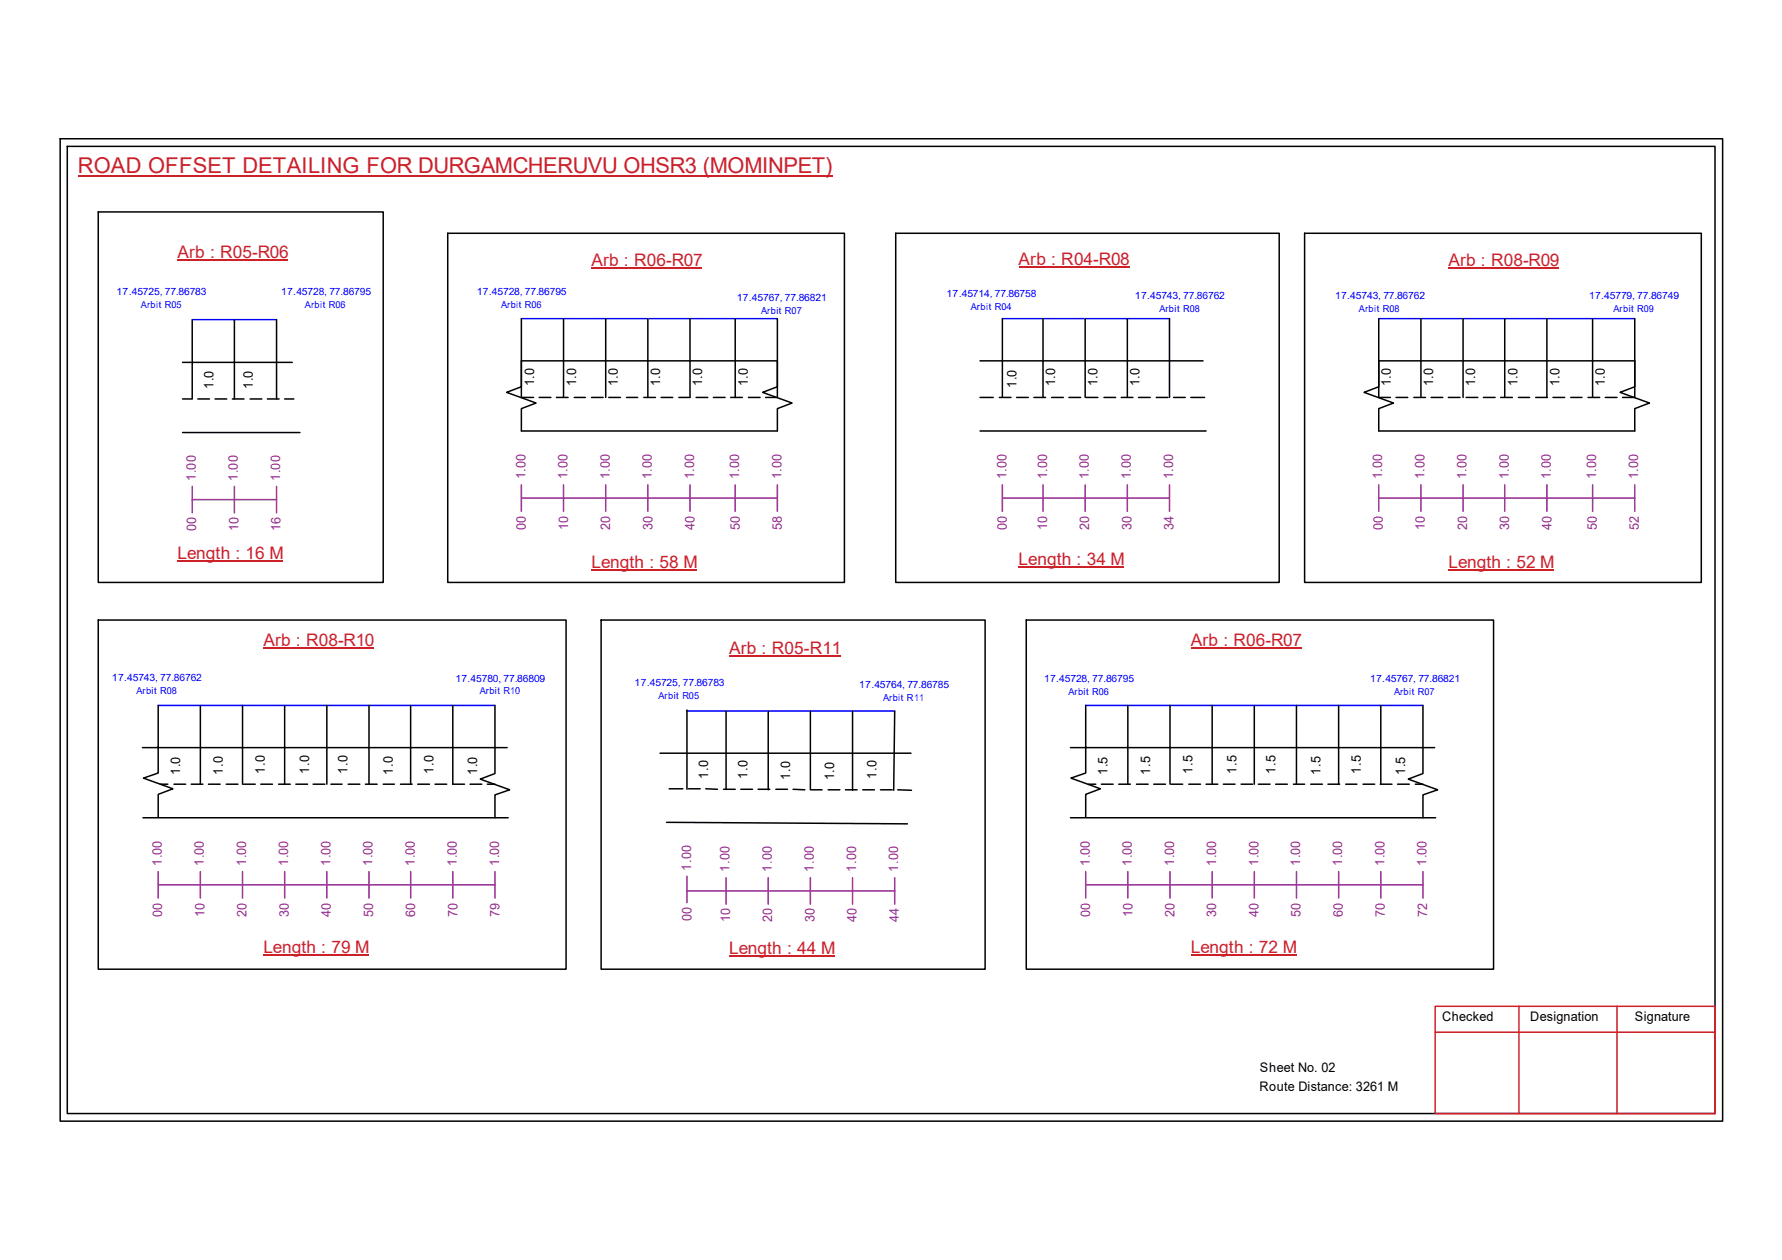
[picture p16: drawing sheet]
<svg xmlns="http://www.w3.org/2000/svg" width="297mm" height="210mm" viewBox="0 0 297 210" stroke-linecap="round" stroke-linejoin="round" font-family="sans-serif">
<defs><g id="words">
<text font-size="3.6" fill="#cd2027" x="13" y="28.9">ROAD OFFSET DETAILING FOR DURGAMCHERUVU OHSR3 (MOMINPET)</text>
<g font-size="2.9" fill="#cd2027">
<text x="29.6" y="43">Arb : R05-R06</text>
<text x="98.6" y="44.3">Arb : R06-R07</text>
<text x="169.8" y="44.1">Arb : R04-R08</text>
<text x="241.4" y="44.3">Arb : R08-R09</text>
<text x="29.6" y="93.1">Length : 16 M</text>
<text x="98.6" y="94.6">Length : 58 M</text>
<text x="169.8" y="94.1">Length : 34 M</text>
<text x="241.4" y="94.6">Length : 52 M</text>
<text x="43.9" y="107.6">Arb : R08-R10</text>
<text x="198.5" y="107.6">Arb : R06-R07</text>
<text x="121.5" y="108.9">Arb : R05-R11</text>
<text x="43.9" y="158.8">Length : 79 M</text>
<text x="121.5" y="158.9">Length : 44 M</text>
<text x="198.5" y="158.8">Length : 72 M</text>
</g>
<g font-size="2.2">
<text x="35.6" y="64.8" transform="rotate(-90 35.6 64.8)">1.0</text>
<text x="42.1" y="64.8" transform="rotate(-90 42.1 64.8)">1.0</text>
<text x="89" y="64.3" transform="rotate(-90 89 64.3)">1.0</text>
<text x="96.1" y="64.3" transform="rotate(-90 96.1 64.3)">1.0</text>
<text x="103" y="64.3" transform="rotate(-90 103 64.3)">1.0</text>
<text x="110" y="64.3" transform="rotate(-90 110 64.3)">1.0</text>
<text x="117" y="64.3" transform="rotate(-90 117 64.3)">1.0</text>
<text x="124.7" y="64.3" transform="rotate(-90 124.7 64.3)">1.0</text>
<text x="169.5" y="64.6" transform="rotate(-90 169.5 64.6)">1.0</text>
<text x="175.9" y="64.3" transform="rotate(-90 175.9 64.3)">1.0</text>
<text x="182.9" y="64.3" transform="rotate(-90 182.9 64.3)">1.0</text>
<text x="189.9" y="64.3" transform="rotate(-90 189.9 64.3)">1.0</text>
<text x="231.9" y="64.3" transform="rotate(-90 231.9 64.3)">1.0</text>
<text x="238.9" y="64.3" transform="rotate(-90 238.9 64.3)">1.0</text>
<text x="245.9" y="64.3" transform="rotate(-90 245.9 64.3)">1.0</text>
<text x="252.9" y="64.3" transform="rotate(-90 252.9 64.3)">1.0</text>
<text x="260" y="64.3" transform="rotate(-90 260 64.3)">1.0</text>
<text x="267.5" y="64.3" transform="rotate(-90 267.5 64.3)">1.0</text>
<text x="30" y="129.1" transform="rotate(-90 30 129.1)">1.0</text>
<text x="37.1" y="129" transform="rotate(-90 37.1 129)">1.0</text>
<text x="44.2" y="128.9" transform="rotate(-90 44.2 128.9)">1.0</text>
<text x="51.5" y="128.9" transform="rotate(-90 51.5 128.9)">1.0</text>
<text x="58" y="128.9" transform="rotate(-90 58 128.9)">1.0</text>
<text x="65.5" y="129" transform="rotate(-90 65.5 129)">1.0</text>
<text x="72.3" y="128.9" transform="rotate(-90 72.3 128.9)">1.0</text>
<text x="79.5" y="129.1" transform="rotate(-90 79.5 129.1)">1.0</text>
<text x="118.1" y="129.7" transform="rotate(-90 118.1 129.7)">1.0</text>
<text x="124.6" y="129.7" transform="rotate(-90 124.6 129.7)">1.0</text>
<text x="131.7" y="129.9" transform="rotate(-90 131.7 129.9)">1.0</text>
<text x="139.1" y="130" transform="rotate(-90 139.1 130)">1.0</text>
<text x="146.1" y="129.7" transform="rotate(-90 146.1 129.7)">1.0</text>
<text x="184.6" y="129.1" transform="rotate(-90 184.6 129.1)">1.5</text>
<text x="191.7" y="129" transform="rotate(-90 191.7 129)">1.5</text>
<text x="198.8" y="128.9" transform="rotate(-90 198.8 128.9)">1.5</text>
<text x="206.1" y="128.9" transform="rotate(-90 206.1 128.9)">1.5</text>
<text x="212.6" y="128.9" transform="rotate(-90 212.6 128.9)">1.5</text>
<text x="220.1" y="129" transform="rotate(-90 220.1 129)">1.5</text>
<text x="226.9" y="128.9" transform="rotate(-90 226.9 128.9)">1.5</text>
<text x="234.2" y="129.1" transform="rotate(-90 234.2 129.1)">1.5</text>
<text x="240.4" y="170.1">Checked</text>
<text x="255.1" y="170.1">Designation</text>
<text x="272.5" y="170.1">Signature</text>
<text x="210" y="178.6">Sheet No. 02</text>
<text x="209.9" y="181.7">Route Distance: 3261 M</text>
</g>
<g font-size="2.2" fill="#93278f">
<text x="32.6" y="80.1" transform="rotate(-90 32.6 80.1)">1.00</text>
<text x="39.7" y="80.1" transform="rotate(-90 39.7 80.1)">1.00</text>
<text x="46.7" y="80.1" transform="rotate(-90 46.7 80.1)">1.00</text>
<text x="87.6" y="79.8" transform="rotate(-90 87.6 79.8)">1.00</text>
<text x="94.6" y="79.8" transform="rotate(-90 94.6 79.8)">1.00</text>
<text x="101.6" y="79.8" transform="rotate(-90 101.6 79.8)">1.00</text>
<text x="108.7" y="79.8" transform="rotate(-90 108.7 79.8)">1.00</text>
<text x="115.7" y="79.8" transform="rotate(-90 115.7 79.8)">1.00</text>
<text x="123.2" y="79.8" transform="rotate(-90 123.2 79.8)">1.00</text>
<text x="130.3" y="79.8" transform="rotate(-90 130.3 79.8)">1.00</text>
<text x="167.8" y="79.8" transform="rotate(-90 167.8 79.8)">1.00</text>
<text x="174.5" y="79.8" transform="rotate(-90 174.5 79.8)">1.00</text>
<text x="181.5" y="79.8" transform="rotate(-90 181.5 79.8)">1.00</text>
<text x="188.5" y="79.8" transform="rotate(-90 188.5 79.8)">1.00</text>
<text x="195.5" y="79.8" transform="rotate(-90 195.5 79.8)">1.00</text>
<text x="230.4" y="79.8" transform="rotate(-90 230.4 79.8)">1.00</text>
<text x="237.4" y="79.8" transform="rotate(-90 237.4 79.8)">1.00</text>
<text x="244.5" y="79.8" transform="rotate(-90 244.5 79.8)">1.00</text>
<text x="251.5" y="79.8" transform="rotate(-90 251.5 79.8)">1.00</text>
<text x="258.5" y="79.8" transform="rotate(-90 258.5 79.8)">1.00</text>
<text x="266.1" y="79.8" transform="rotate(-90 266.1 79.8)">1.00</text>
<text x="273.1" y="79.8" transform="rotate(-90 273.1 79.8)">1.00</text>
<text x="32.7" y="88.5" transform="rotate(-90 32.7 88.5)">00</text>
<text x="39.7" y="88.5" transform="rotate(-90 39.7 88.5)">10</text>
<text x="46.8" y="88.5" transform="rotate(-90 46.8 88.5)">16</text>
<text x="87.7" y="88.3" transform="rotate(-90 87.7 88.3)">00</text>
<text x="94.7" y="88.3" transform="rotate(-90 94.7 88.3)">10</text>
<text x="101.7" y="88.3" transform="rotate(-90 101.7 88.3)">20</text>
<text x="108.8" y="88.3" transform="rotate(-90 108.8 88.3)">30</text>
<text x="115.8" y="88.3" transform="rotate(-90 115.8 88.3)">40</text>
<text x="123.3" y="88.3" transform="rotate(-90 123.3 88.3)">50</text>
<text x="130.3" y="88.3" transform="rotate(-90 130.3 88.3)">58</text>
<text x="167.8" y="88.3" transform="rotate(-90 167.8 88.3)">00</text>
<text x="174.5" y="88.3" transform="rotate(-90 174.5 88.3)">10</text>
<text x="181.6" y="88.3" transform="rotate(-90 181.6 88.3)">20</text>
<text x="188.6" y="88.3" transform="rotate(-90 188.6 88.3)">30</text>
<text x="195.6" y="88.3" transform="rotate(-90 195.6 88.3)">34</text>
<text x="230.5" y="88.3" transform="rotate(-90 230.5 88.3)">00</text>
<text x="237.5" y="88.3" transform="rotate(-90 237.5 88.3)">10</text>
<text x="244.6" y="88.3" transform="rotate(-90 244.6 88.3)">20</text>
<text x="251.6" y="88.3" transform="rotate(-90 251.6 88.3)">30</text>
<text x="258.6" y="88.3" transform="rotate(-90 258.6 88.3)">40</text>
<text x="266.1" y="88.3" transform="rotate(-90 266.1 88.3)">50</text>
<text x="273.2" y="88.3" transform="rotate(-90 273.2 88.3)">52</text>
<text x="27" y="144.3" transform="rotate(-90 27 144.3)">1.00</text>
<text x="34" y="144.3" transform="rotate(-90 34 144.3)">1.00</text>
<text x="41" y="144.3" transform="rotate(-90 41 144.3)">1.00</text>
<text x="48" y="144.3" transform="rotate(-90 48 144.3)">1.00</text>
<text x="55.1" y="144.3" transform="rotate(-90 55.1 144.3)">1.00</text>
<text x="62.1" y="144.3" transform="rotate(-90 62.1 144.3)">1.00</text>
<text x="69.1" y="144.3" transform="rotate(-90 69.1 144.3)">1.00</text>
<text x="76.2" y="144.3" transform="rotate(-90 76.2 144.3)">1.00</text>
<text x="83.2" y="144.3" transform="rotate(-90 83.2 144.3)">1.00</text>
<text x="115.2" y="145" transform="rotate(-90 115.2 145)">1.00</text>
<text x="121.6" y="145.2" transform="rotate(-90 121.6 145.2)">1.00</text>
<text x="128.6" y="145.2" transform="rotate(-90 128.6 145.2)">1.00</text>
<text x="135.7" y="145.2" transform="rotate(-90 135.7 145.2)">1.00</text>
<text x="142.7" y="145.2" transform="rotate(-90 142.7 145.2)">1.00</text>
<text x="149.7" y="145.2" transform="rotate(-90 149.7 145.2)">1.00</text>
<text x="181.6" y="144.3" transform="rotate(-90 181.6 144.3)">1.00</text>
<text x="188.7" y="144.3" transform="rotate(-90 188.7 144.3)">1.00</text>
<text x="195.7" y="144.3" transform="rotate(-90 195.7 144.3)">1.00</text>
<text x="202.7" y="144.3" transform="rotate(-90 202.7 144.3)">1.00</text>
<text x="209.8" y="144.3" transform="rotate(-90 209.8 144.3)">1.00</text>
<text x="216.7" y="144.3" transform="rotate(-90 216.7 144.3)">1.00</text>
<text x="223.7" y="144.3" transform="rotate(-90 223.7 144.3)">1.00</text>
<text x="230.8" y="144.3" transform="rotate(-90 230.8 144.3)">1.00</text>
<text x="237.8" y="144.3" transform="rotate(-90 237.8 144.3)">1.00</text>
<text x="27" y="152.7" transform="rotate(-90 27 152.7)">00</text>
<text x="34.1" y="152.7" transform="rotate(-90 34.1 152.7)">10</text>
<text x="41.1" y="152.7" transform="rotate(-90 41.1 152.7)">20</text>
<text x="48.1" y="152.7" transform="rotate(-90 48.1 152.7)">30</text>
<text x="55.2" y="152.7" transform="rotate(-90 55.2 152.7)">40</text>
<text x="62.2" y="152.7" transform="rotate(-90 62.2 152.7)">50</text>
<text x="69.2" y="152.7" transform="rotate(-90 69.2 152.7)">60</text>
<text x="76.2" y="152.7" transform="rotate(-90 76.2 152.7)">70</text>
<text x="83.3" y="152.7" transform="rotate(-90 83.3 152.7)">79</text>
<text x="115.3" y="153.5" transform="rotate(-90 115.3 153.5)">00</text>
<text x="121.7" y="153.7" transform="rotate(-90 121.7 153.7)">10</text>
<text x="128.7" y="153.7" transform="rotate(-90 128.7 153.7)">20</text>
<text x="135.8" y="153.7" transform="rotate(-90 135.8 153.7)">30</text>
<text x="142.8" y="153.7" transform="rotate(-90 142.8 153.7)">40</text>
<text x="149.8" y="153.7" transform="rotate(-90 149.8 153.7)">44</text>
<text x="181.7" y="152.7" transform="rotate(-90 181.7 152.7)">00</text>
<text x="188.8" y="152.7" transform="rotate(-90 188.8 152.7)">10</text>
<text x="195.8" y="152.7" transform="rotate(-90 195.8 152.7)">20</text>
<text x="202.7" y="152.7" transform="rotate(-90 202.7 152.7)">30</text>
<text x="209.8" y="152.7" transform="rotate(-90 209.8 152.7)">40</text>
<text x="216.8" y="152.7" transform="rotate(-90 216.8 152.7)">50</text>
<text x="223.8" y="152.7" transform="rotate(-90 223.8 152.7)">60</text>
<text x="230.8" y="152.7" transform="rotate(-90 230.8 152.7)">70</text>
<text x="237.9" y="152.7" transform="rotate(-90 237.9 152.7)">72</text>
</g>
<g font-size="1.7" fill="#00f">
<text x="19.4" y="49.2">17.45725, 77.86783</text>
<text x="46.9" y="49.2">17.45728, 77.86795</text>
<text x="79.5" y="49.2">17.45728, 77.86795</text>
<text x="122.8" y="50.1">17.45767, 77.86821</text>
<text x="157.8" y="49.5">17.45714, 77.86758</text>
<text x="189.2" y="49.9">17.45743, 77.86762</text>
<text x="222.5" y="49.8">17.45743, 77.86762</text>
<text x="264.9" y="49.9">17.45779, 77.86749</text>
<text x="18.7" y="113.5">17.45743, 77.86762</text>
<text x="75.9" y="113.5">17.45780, 77.86809</text>
<text x="174" y="113.6">17.45728, 77.86795</text>
<text x="228.4" y="113.6">17.45767, 77.86821</text>
<text x="105.8" y="114.3">17.45725, 77.86783</text>
<text x="143.2" y="114.6">17.45764, 77.86785</text>
</g>
<g font-size="1.6" fill="#00f">
<text x="23.5" y="51.4">Arbit R05</text>
<text x="50.8" y="51.4">Arbit R06</text>
<text x="83.5" y="51.4">Arbit R06</text>
<text x="126.9" y="52.2">Arbit R07</text>
<text x="161.8" y="51.6">Arbit R04</text>
<text x="193.2" y="52">Arbit R08</text>
<text x="226.5" y="51.9">Arbit R08</text>
<text x="268.9" y="52">Arbit R09</text>
<text x="22.7" y="115.6">Arbit R08</text>
<text x="80" y="115.7">Arbit R10</text>
<text x="109.8" y="116.4">Arbit R05</text>
<text x="147.2" y="116.8">Arbit R11</text>
<text x="178.1" y="115.7">Arbit R06</text>
<text x="232.4" y="115.7">Arbit R07</text>
</g>
</g></defs>
<g fill="none" stroke="#000" stroke-width=".25">
<path d="M10 23.1h277.1v163.7h-277.1zM11.2 24.4h274.7v161.1h-274.7zM16.4 35.3h47.5v61.7h-47.5zM74.6 38.9h66.2v58.1h-66.2zM149.3 38.9h63.9v58.1h-63.9zM217.5 38.9h66.1v58.1h-66.1zM32 53.3v13.2M39.1 53.3v13.2M46.1 53.3v13.2M86.9 53.1v13.1h2M93.9 53.1v13.1M101 53.1v13.1"/>
<path d="M108 53.1v13.1M115 53.1v13.1h-1.8M122.6 53.1v13.1M129.6 53.1v13.1h-2M167.1 53.1v13.1M173.9 53.1v13.1M180.9 53.1v13.1M187.9 53.1v13.1M194.9 53.1v13.1M229.8 53.1v13.1h2M236.9 53.1v13.1M243.9 53.1v13.1"/>
<path d="M250.8 53.1v13.1M257.8 53.1v13.1M265.5 53.1v13.1M272.5 53.1v13.1h-2M30.4 60.4h18.3M30.4 72.1h19.6M30.4 66.5h1.6M33 66.5h1.9M35.9 66.5h1.9M38.7 66.5h2M41.7 66.5h1.9M44.6 66.5h1.9"/>
<path d="M47.5 66.5h1.5M86.9 60.1h42.7v4.3l-2.5 1 4.9 1.7-2.4 1v3.7h-42.7v-3.7l2.5-1-4.9-1.7 2.4-1zM89.9 66.2h1.9M92.7 66.2h2M95.7 66.2h1.9M98.6 66.2h1.9M101.5 66.2h1.9M104.4 66.2h1.9M107.3 66.2h2M110.2 66.2h1.9M116 66.2h2M118.9 66.2h2"/>
<path d="M121.8 66.2h1.9M124.8 66.2h1.9M163.4 60.1h37.1M163.4 71.8h37.6M163.4 66.2h2.2M166.6 66.2h1.9M169.5 66.2h1.9M172.3 66.2h2M175.3 66.2h1.9M178.2 66.2h1.9M181.1 66.2h1.9M184 66.2h2"/>
<path d="M186.9 66.2h1.9M189.8 66.2h1.9M192.7 66.2h2M195.6 66.2h2M198.5 66.2h2.3M229.8 60.1h42.7v4.3l-2.5 1 5 1.7-2.5 1v3.7h-42.7v-3.7l2.5-1-4.9-1.7 2.4-1zM232.7 66.2h2M235.7 66.2h1.9M238.5 66.2h2M241.4 66.2h2M244.4 66.2h1.9M247.3 66.2h1.9"/>
<path d="M250.1 66.2h2M253.1 66.2h1.9M256 66.2h1.9M258.9 66.2h1.9M261.8 66.2h1.9M264.7 66.2h2M267.6 66.2h1.9M16.4 103.3h78v58.2h-78zM26.4 117.5v7M33.4 117.5v13.1M40.4 117.5v13.1M47.5 117.5v13.1"/>
<path d="M54.5 117.5v13.1M61.5 117.5v13.1M68.4 117.5v13.1M75.5 117.5v13.1h1.9M82.5 117.5v11.4l-2.5 .9 5 1.8-2.5 .8v3.8M100.2 103.3h64v58.2h-64zM114.5 118.3v13.2M121 118.4v13.1M128.1 118.4v13.2M135.1 118.4v13.1M142.1 118.4v13.3M149.1 118.4l-.1 13.3"/>
<path d="M171.1 103.3h77.9v58.2h-77.9zM181 117.5v7M188 117.5v13.1M195 117.5v13.1M202.1 117.5v13.1M209.1 117.5v13.1M216.1 117.5v13.1M223.1 117.5v13.1M230.2 117.5v13.1M237.2 117.5v11.4l-2.5 .9 4.9 1.8-2.4 .8v3.8M23.7 124.5h60.8M23.8 136.2h60.9"/>
<path d="M26.4 124.4v4.4l-2.5 .8 4.9 1.8-2.4 .9v3.8M26.7 130.6h1.3M29 130.6h1.9M31.9 130.6h1.9M34.8 130.6h1.9M37.7 130.6h2M40.6 130.6h1.9M43.5 130.6h1.9M46.4 130.6h2M49.3 130.6h2M52.2 130.6h1.9M55.2 130.6h1.8"/>
<path d="M58 130.6h2M60.9 130.6h2M63.9 130.6h1.8M66.8 130.6h1.9M69.6 130.6h2M72.5 130.6h2M78.4 130.6h1.9M81.2 130.6h1.3M110 125.5h41.8M111.1 137l40.2 .2M111.5 131.4h2.3M114.8 131.4h1.9"/>
<path d="M117.6 131.4l2 .1M120.6 131.5h2M123.5 131.5h1.9M126.4 131.5h1.9M129.3 131.5h2M132.2 131.5l2 .1M135.1 131.6h1.9M138 131.6h2M140.9 131.6h2M143.8 131.6h2M146.8 131.6h1.9M149.6 131.6l2.3 .1"/>
<path d="M178.4 124.5h60.7M178.4 136.2h60.9M181 124.4v4.4l-2.5 .8 4.9 1.8-2.4 .9v3.8M181.4 130.6h1.3M183.6 130.6h1.9M186.5 130.6h1.9M189.4 130.6h2M192.3 130.6h2M195.2 130.6h1.9M198.2 130.6h1.9M201 130.6h2M203.9 130.6h2"/>
<path d="M206.9 130.6h1.9M209.8 130.6h1.9M212.6 130.6h2M215.6 130.6h1.9M218.5 130.6h1.9M221.4 130.6h1.9M224.3 130.6h1.9M227.2 130.6h1.9M230.1 130.6h1.9M233 130.6h1.9M235.9 130.6h1.3"/>
</g>
<path d="M239.2 167.6h46.7v17.9h-46.7zM239.2 172h46.7M253.2 167.6v17.9M269.5 167.6v17.9" fill="none" stroke="#cc1f26" stroke-width=".25"/>
<path d="M13 29.3h125.7" fill="none" stroke="#cd2027" stroke-width=".25"/>
<path d="M32 53.3h14.1M86.9 53.1h42.7M167.1 53.1h27.8M229.8 53.1h42.7M26.4 117.5h56.1M114.5 118.4h34.6M181 117.5h56.2" fill="none" stroke="#00f" stroke-width=".25"/>
<g fill="none" stroke="#93278f" stroke-width=".25">
<path d="M32 83.2h14.1M32 81v4.4M39.1 81v4.4M46.1 81v4.4M86.9 83h42.7M86.9 80.8v4.4M93.9 80.8v4.4M101 80.8v4.4M108 80.8v4.4M115 80.8v4.4M122.6 80.8v4.4M129.6 80.8v4.4"/>
<path d="M167.1 83h27.8M167.1 80.8v4.4M173.9 80.8v4.4M180.9 80.8v4.4M187.9 80.8v4.4M194.9 80.8v4.4M229.8 83h42.7M229.8 80.8v4.4M236.9 80.8v4.4M243.9 80.8v4.4M250.8 80.8v4.4M257.8 80.8v4.4"/>
<path d="M265.5 80.8v4.4M272.5 80.8v4.4M26.4 147.4h56.1M26.4 145.2v4.4M33.4 145.2v4.4M40.4 145.2v4.4M47.5 145.2v4.4M54.5 145.2v4.4M61.5 145.2v4.4M68.4 145.2v4.4M75.5 145.2v4.4M82.5 145.2v4.4"/>
<path d="M114.5 148.4h34.6M114.5 146v4.4M121 146.2v4.4M128.1 146.2v4.4M135.1 146.2v4.4M142.1 146.2v4.4M149.1 146.2v4.4M181 147.4h56.2M181 145.2v4.4M188 145.2v4.4M195 145.2v4.4M202.1 145.2v4.4"/>
<path d="M209.1 145.2v4.4M216.1 145.2v4.4M223.1 145.2v4.4M230.2 145.2v4.4M237.2 145.2v4.4"/>
</g>
<g fill="none" stroke="#cd2027" stroke-width=".17">
<path d="M29.6 43.3h18.4M98.6 44.6h18.4M169.8 44.4h18.5M241.4 44.6h18.5M29.6 93.5h17.6M98.6 94.9h17.6M169.8 94.5h17.6M241.4 94.9h17.6M43.9 107.9h18.5M121.5 109.2h18.7M198.5 107.9h18.5M43.9 159.1h17.6"/>
<path d="M121.5 159.3h17.6M198.5 159.1h17.6"/>
</g>
<use href="#words"/>
</svg>
